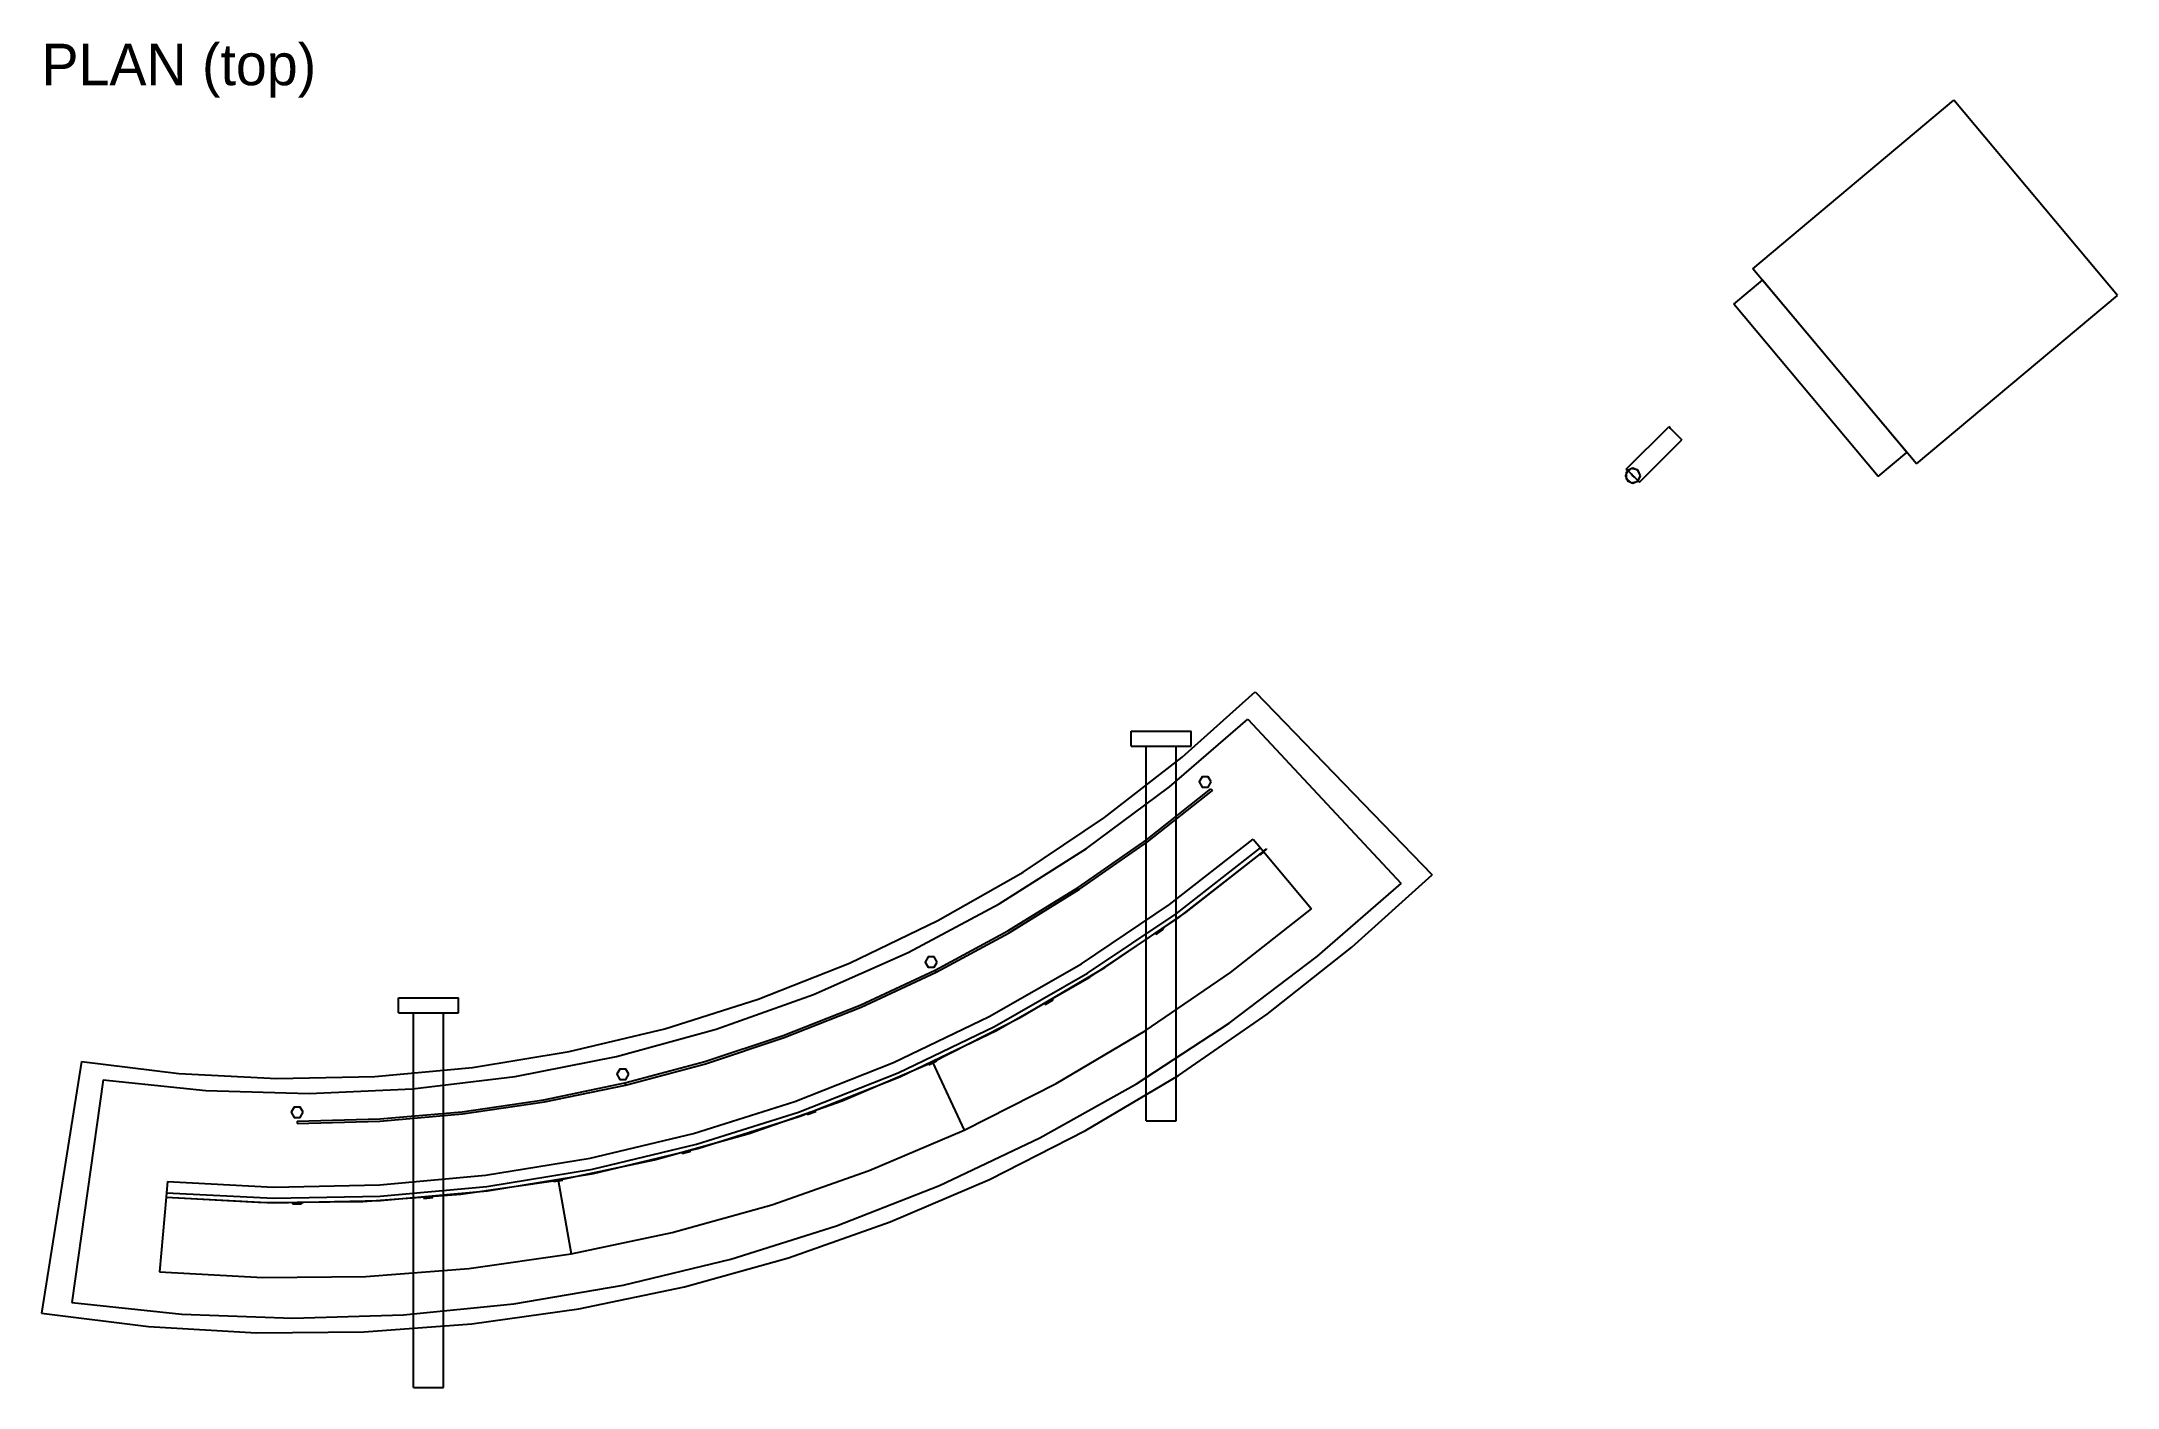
# Model space of a CAD drawing. Header units: metres. Extents: x -341 to 2429, y -2252 to 2711.
# Drawn here: x -341 to 2429, y -2252 to -456 of the extents above.
import ezdxf

# ---------------------------------------------------------------- set-up
doc = ezdxf.new("R2010")
doc.units = ezdxf.units.M
for name, color, linetype in [('HIDDEN', 8, 'Continuous'), ('TEXT', 3, 'Continuous'), ('VISIBLE', 7, 'Continuous')]:
    doc.layers.add(name, color=color, linetype=linetype)

msp = doc.modelspace()

# ---------------------------------------------------------------- texts
at = {"layer": 'TEXT'}
msp.add_text('PLAN (top)', height=55.4, dxfattribs=at).set_placement((-341, -514.1))

# ---------------------------------------------------------------- linework, layer by layer
at = {"layer": 'HIDDEN'}
for points in [[(1942.3, -759.1), (2210.5, -534.1)], [(2429, -794.6), (2210.5, -534.1)], [(1916.9, -806.5), (1955.2, -774.4)], [(2160.9, -1019.5), (1942.3, -759.1)], [(2148, -1004.2), (1955.2, -774.4)], [(2148, -1004.2), (1955.2, -774.4)], [(2160.9, -1019.5), (2429, -794.6)], [(2109.7, -1036.3), (1916.9, -806.5)], [(1847.9, -987.5), (1847.7, -987.3), (1847, -986.7), (1845.9, -985.6), (1844.6, -984.2), (1842.9, -982.5), (1841, -980.7), (1839, -978.7), (1837.1, -976.7), (1835.2, -974.9), (1833.5, -973.2), (1832.1, -971.8), (1831.1, -970.7), (1830.4, -970.1), (1830.2, -969.9)], [(2109.7, -1036.3), (2148, -1004.2)], [(1792.5, -1035.3), (1788.7, -1027.4), (1780.2, -1025.5), (1773.5, -1030.9), (1773.5, -1039.6), (1780.2, -1045), (1788.7, -1043.1), (1792.5, -1035.3)], [(1791.3, -1044.1), (1791.1, -1043.9), (1790.4, -1043.2), (1789.4, -1042.2), (1788, -1040.8), (1786.3, -1039.1), (1784.4, -1037.2), (1782.5, -1035.3), (1780.5, -1033.3), (1778.6, -1031.4), (1777, -1029.7), (1775.6, -1028.3), (1774.5, -1027.3), (1773.9, -1026.6), (1773.6, -1026.4)], [(1792.5, -1035.3), (1789.5, -1028.2), (1782.5, -1025.3), (1775.4, -1028.2)], [(1789.5, -1042.3), (1792.5, -1035.3)], [(-287.8, -1817.3), (-157.9, -1833.2), (-27.2, -1839.8), (103.7, -1837.1), (234, -1825.1), (363.2, -1803.8), (490.5, -1773.4), (615.4, -1734), (737.1, -1685.9), (855.1, -1629.2), (968.8, -1564.3), (1077.5, -1491.5), (1180.8, -1411.1), (1278.2, -1323.6)], [(1278.2, -1323.6), (1514.4, -1568.2)], [(-258.9, -1841.9), (-121.6, -1856), (16.2, -1859.9), (154, -1853.6), (291, -1837.1), (426.3, -1810.5), (559.3, -1773.9), (689.2, -1727.6), (815.4, -1671.8), (937, -1606.7), (1053.5, -1532.9), (1164.2, -1450.6), (1268.5, -1360.3)], [(1112.9, -1396.5), (1112.9, -1376.5)], [(1112.9, -1376.5), (1192.9, -1376.5)], [(1192.9, -1396.5), (1192.9, -1376.5)], [(1268.5, -1360.3), (1473.1, -1579.7)], [(1112.9, -1396.5), (1192.9, -1396.5)], [(1132.9, -1896.5), (1132.9, -1396.5)], [(1132.9, -1396.5), (1172.9, -1396.5)], [(1132.9, -1396.5), (1172.9, -1396.5)], [(1172.9, -1896.5), (1172.9, -1396.5)], [(1172.9, -1837.6), (1172.9, -1417.7)], [(1219.7, -1444), (1215.7, -1437.1), (1207.7, -1437.1), (1203.7, -1444), (1207.7, -1450.9), (1215.7, -1450.9), (1219.7, -1444)], [(851.4, -1695.2), (948.5, -1642.9), (1042.4, -1584.9), (1132.8, -1521.6), (1219.4, -1453.2)], [(852.7, -1697.9), (950, -1645.4), (1044.1, -1587.4), (1134.6, -1524), (1221.3, -1455.5)], [(1132.9, -1862.5), (1132.9, -1449.9)], [(1219.4, -1453.2), (1221.3, -1455.5)], [(-173, -1977.4), (-31.5, -1984.8), (110.2, -1981.9), (251.3, -1969), (391.1, -1946.1), (529, -1913.2), (664.1, -1870.6), (795.8, -1818.5), (923.5, -1757.1), (1046.5, -1686.7), (1164.2, -1607.7), (1275.9, -1520.6)], [(-173, -1977.4), (-31.5, -1984.8), (110.2, -1981.9), (251.3, -1969), (391.1, -1946.1), (529, -1913.2), (664.1, -1870.6), (795.8, -1818.5), (923.5, -1757.1), (1046.5, -1686.7), (1164.2, -1607.7), (1275.9, -1520.6)], [(-173, -1977.4), (-31.5, -1984.8), (110.2, -1981.9), (251.3, -1969), (391.1, -1946.1), (529, -1913.2), (664.1, -1870.6), (795.8, -1818.5), (923.5, -1757.1), (1046.5, -1686.7), (1164.2, -1607.7), (1275.9, -1520.6)], [(1275.9, -1520.6), (1285.6, -1532.1)], [(1275.9, -1520.6), (1285.6, -1532.1)], [(1275.9, -1520.6), (1285.6, -1532.1)], [(-174.8, -1998.4), (-31.8, -2005.7), (111.3, -2002.9), (253.9, -1989.9), (395.3, -1966.7), (534.5, -1933.5), (671.1, -1890.4), (804.3, -1837.7), (933.3, -1775.7), (1057.6, -1704.5), (1176.5, -1624.8), (1289.4, -1536.7)], [(-174.8, -1998.4), (-31.8, -2005.7), (111.3, -2002.9), (253.9, -1989.9), (395.3, -1966.7), (534.5, -1933.5), (671.1, -1890.4), (804.3, -1837.7), (933.3, -1775.7), (1057.6, -1704.5), (1176.5, -1624.8), (1289.4, -1536.7)], [(-174.3, -1992.4), (-31.7, -1999.7), (111, -1996.9), (253.2, -1983.9), (394.1, -1960.8), (532.9, -1927.7), (669.1, -1884.8), (801.9, -1832.2), (930.5, -1770.3), (1054.5, -1699.5), (1173, -1619.9), (1285.6, -1532.1)], [(-174.3, -1992.4), (-31.7, -1999.7), (111, -1996.9), (253.2, -1983.9), (394.1, -1960.8), (532.9, -1927.7), (669.1, -1884.8), (801.9, -1832.2), (930.5, -1770.3), (1054.5, -1699.5), (1173, -1619.9), (1285.6, -1532.1)], [(-174.3, -1992.4), (-31.7, -1999.7), (111, -1996.9), (253.2, -1983.9), (394.1, -1960.8), (532.9, -1927.7), (669.1, -1884.8), (801.9, -1832.2), (930.5, -1770.3), (1054.5, -1699.5), (1173, -1619.9), (1285.6, -1532.1)], [(-174.3, -1992.4), (-31.7, -1999.7), (111, -1996.9), (253.2, -1983.9), (394.1, -1960.8), (532.9, -1927.7), (669.1, -1884.8), (801.9, -1832.2), (930.5, -1770.3), (1054.5, -1699.5), (1173, -1619.9), (1285.6, -1532.1)], [(847.8, -1818.1), (964.9, -1758.7), (1077.8, -1691.8), (1186.2, -1617.7), (1289.4, -1536.7)], [(1284.8, -1540.5), (1289.4, -1536.7)], [(1284.8, -1540.5), (1289.4, -1536.7)], [(1284.8, -1540.5), (1285.5, -1541.3)], [(1284.8, -1540.5), (1285.5, -1541.3)], [(1285.5, -1541.3), (1290.1, -1537.5)], [(1285.5, -1541.3), (1290.1, -1537.5)], [(1285.6, -1532.1), (1289.4, -1536.7)], [(1285.6, -1539.9), (1293.3, -1533.5)], [(1285.6, -1539.9), (1289.4, -1536.7)], [(1285.6, -1539.9), (1285.9, -1540.3)], [(1285.6, -1539.9), (1285.9, -1540.3)], [(1285.9, -1540.3), (1293.6, -1533.8)], [(1285.9, -1540.3), (1289.8, -1537.1)], [(1289.4, -1536.7), (1353.7, -1613.3)], [(1290.1, -1537.5), (1289.4, -1536.7)], [(1290.1, -1537.5), (1289.4, -1536.7)], [(1293.3, -1533.5), (1293.6, -1533.8)], [(-341, -2153.2), (-198.1, -2171), (-54.3, -2179.3), (89.7, -2178.2), (233.3, -2167.5), (375.9, -2147.4), (516.8, -2117.8), (655.5, -2079.1), (791.4, -2031.3), (923.8, -1974.6), (1052.1, -1909.3), (1175.9, -1835.7), (1294.5, -1754), (1407.5, -1664.7), (1514.4, -1568.2)], [(-300.6, -2139), (-153.6, -2154.5), (-5.8, -2160), (142, -2155.3), (289.1, -2140.6), (434.9, -2115.8), (578.6, -2081.1), (719.7, -2036.6), (857.3, -1982.6), (990.9, -1919.3), (1119.9, -1847), (1243.7, -1766), (1361.6, -1676.8), (1473.1, -1579.7)], [(890, -1908.7), (1013, -1846.4), (1131.6, -1776.2), (1245.3, -1698.4), (1353.7, -1613.3)], [(1145.7, -1646.7), (1155.5, -1639.8)], [(1145.7, -1646.7), (1155.5, -1639.8)], [(1145.7, -1646.7), (1146.2, -1647.5)], [(1145.7, -1646.7), (1146.2, -1647.5)], [(1146.2, -1647.5), (1156.1, -1640.6)], [(1146.2, -1647.5), (1156.1, -1640.6)], [(1146.5, -1646.1), (1154.7, -1640.3)], [(1146.5, -1646.1), (1154.7, -1640.3)], [(1146.5, -1646.1), (1146.8, -1646.5)], [(1146.5, -1646.1), (1146.8, -1646.5)], [(1146.8, -1646.5), (1155, -1640.8)], [(1146.8, -1646.5), (1155, -1640.8)], [(1154.7, -1640.3), (1155, -1640.8)], [(1154.7, -1640.3), (1155, -1640.8)], [(1155.5, -1639.8), (1156.1, -1640.6)], [(1155.5, -1639.8), (1156.1, -1640.6)], [(854, -1684.5), (850, -1677.6), (842, -1677.6), (838, -1684.5), (842, -1691.4), (850, -1691.4), (854, -1684.5)], [(437.5, -1845.9), (544.1, -1817.3), (648.8, -1782.6), (751.4, -1741.9), (851.4, -1695.2)], [(438.2, -1848.8), (544.9, -1820.2), (649.8, -1785.4), (752.6, -1744.6), (852.7, -1697.9)], [(851.4, -1695.2), (852.7, -1697.9)], [(851.4, -1695.2), (852.7, -1697.9)], [(135.2, -1752.4), (135.2, -1732.4)], [(135.2, -1732.4), (215.2, -1732.4)], [(215.2, -1752.4), (215.2, -1732.4)], [(997.8, -1740.2), (1008.2, -1734.2)], [(997.8, -1740.2), (1008.2, -1734.2)], [(997.8, -1740.2), (998.3, -1741.1)], [(997.8, -1740.2), (998.3, -1741.1)], [(998.3, -1741.1), (1008.7, -1735.1)], [(998.3, -1741.1), (1008.7, -1735.1)], [(998.7, -1739.7), (1007.3, -1734.7)], [(998.7, -1739.7), (1007.3, -1734.7)], [(998.7, -1739.7), (998.9, -1740.2)], [(998.7, -1739.7), (998.9, -1740.2)], [(998.9, -1740.2), (1007.6, -1735.2)], [(998.9, -1740.2), (1007.6, -1735.2)], [(1007.3, -1734.7), (1007.6, -1735.2)], [(1007.3, -1734.7), (1007.6, -1735.2)], [(1008.2, -1734.2), (1008.7, -1735.1)], [(1008.2, -1734.2), (1008.7, -1735.1)], [(135.2, -1752.4), (215.2, -1752.4)], [(155.2, -2252.4), (155.2, -1752.4)], [(155.2, -1752.4), (195.2, -1752.4)], [(155.2, -1752.4), (195.2, -1752.4)], [(195.2, -2252.4), (195.2, -1752.4)], [(-287.8, -1817.3), (-341, -2153.2)], [(348.3, -1975.5), (476.8, -1948.5), (603.2, -1913.2), (727.1, -1869.6), (847.8, -1818.1)], [(442.7, -1834.2), (438.7, -1827.3), (430.7, -1827.3), (426.7, -1834.2), (430.7, -1841.1), (438.7, -1841.1), (442.7, -1834.2)], [(842.3, -1820.6), (847.8, -1818.1)], [(842.3, -1820.6), (847.8, -1818.1)], [(842.3, -1820.6), (842.8, -1821.5)], [(842.3, -1820.6), (842.8, -1821.5)], [(842.8, -1821.5), (848.2, -1819)], [(842.8, -1821.5), (848.2, -1819)], [(843.2, -1820.2), (852.3, -1815.9)], [(843.2, -1820.2), (852.3, -1815.9)], [(843.2, -1820.2), (843.4, -1820.6)], [(843.2, -1820.2), (843.4, -1820.6)], [(843.4, -1820.6), (852.5, -1816.4)], [(843.4, -1820.6), (852.5, -1816.4)], [(847.8, -1818.1), (853.2, -1815.5)], [(847.8, -1818.1), (853.2, -1815.5)], [(847.8, -1818.1), (890, -1908.7)], [(848.2, -1819), (847.8, -1818.1)], [(848.2, -1819), (847.8, -1818.1)], [(847.8, -1818.1), (890, -1908.7)], [(848.2, -1819), (847.8, -1818.1)], [(848.2, -1819), (847.8, -1818.1)], [(848.2, -1819), (853.6, -1816.4)], [(848.2, -1819), (853.6, -1816.4)], [(852.3, -1815.9), (852.5, -1816.4)], [(852.3, -1815.9), (852.5, -1816.4)], [(853.2, -1815.5), (853.6, -1816.4)], [(853.2, -1815.5), (853.6, -1816.4)], [(-258.9, -1841.9), (-300.6, -2139)], [(0, -1897), (110.3, -1893.8), (220.2, -1884.2), (329.4, -1868.2), (437.5, -1845.9)], [(0, -1900), (110.5, -1896.8), (220.6, -1887.2), (329.9, -1871.1), (438.2, -1848.8)], [(155.2, -2174.5), (155.2, -1833.4)], [(195.2, -2171.2), (195.2, -1829.6)], [(437.5, -1845.9), (438.2, -1848.8)], [(437.5, -1845.9), (438.2, -1848.8)], [(8, -1885), (4, -1878.1), (-4, -1878.1), (-8, -1885), (-4, -1891.9), (4, -1891.9), (8, -1885)], [(680.5, -1887.1), (691.7, -1883)], [(680.5, -1887.1), (691.7, -1883)], [(681.4, -1886.7), (690.8, -1883.3)], [(681.4, -1886.7), (690.8, -1883.3)], [(690.8, -1883.3), (691, -1883.8)], [(690.8, -1883.3), (691, -1883.8)], [(691.7, -1883), (692.1, -1883.9)], [(691.7, -1883), (692.1, -1883.9)], [(0, -1897), (0, -1900)], [(365.7, -2074), (500.6, -2045.6), (633.3, -2008.5), (763.3, -1962.8), (890, -1908.7)], [(680.5, -1887.1), (680.8, -1888)], [(680.5, -1887.1), (680.8, -1888)], [(680.8, -1888), (692.1, -1883.9)], [(680.8, -1888), (692.1, -1883.9)], [(681.4, -1886.7), (681.6, -1887.2)], [(681.4, -1886.7), (681.6, -1887.2)], [(681.6, -1887.2), (691, -1883.8)], [(681.6, -1887.2), (691, -1883.8)], [(1132.9, -1896.5), (1172.9, -1896.5)], [(513.4, -1939.2), (525, -1936.1)], [(513.4, -1939.2), (525, -1936.1)], [(513.6, -1940.2), (525.2, -1937.1)], [(513.6, -1940.2), (525.2, -1937.1)], [(514.4, -1938.9), (524, -1936.3)], [(514.4, -1938.9), (524, -1936.3)], [(514.4, -1938.9), (514.5, -1939.4)], [(514.4, -1938.9), (514.5, -1939.4)], [(514.5, -1939.4), (524.1, -1936.8)], [(514.5, -1939.4), (524.1, -1936.8)], [(524, -1936.3), (524.1, -1936.8)], [(524, -1936.3), (524.1, -1936.8)], [(525, -1936.1), (525.2, -1937.1)], [(525, -1936.1), (525.2, -1937.1)], [(513.4, -1939.2), (513.6, -1940.2)], [(513.4, -1939.2), (513.6, -1940.2)], [(-174.8, -1998.4), (-43.8, -2005.5), (87.5, -2004.1), (218.4, -1994.1), (348.3, -1975.5)], [(-174.3, -1992.4), (-174.8, -1998.4)], [(-173, -1977.4), (-174.3, -1992.4)], [(-173, -1977.4), (-174.3, -1992.4)], [(-173, -1977.4), (-174.3, -1992.4)], [(342.4, -1976.6), (348.3, -1975.5)], [(342.4, -1976.6), (348.3, -1975.5)], [(342.4, -1976.6), (342.6, -1977.5)], [(342.4, -1976.6), (342.6, -1977.5)], [(342.6, -1977.5), (348.5, -1976.5)], [(342.6, -1977.5), (348.5, -1976.5)], [(343.4, -1976.4), (353.3, -1974.6)], [(343.4, -1976.4), (353.3, -1974.6)], [(343.4, -1976.4), (343.5, -1976.9)], [(343.4, -1976.4), (343.5, -1976.9)], [(343.5, -1976.9), (353.3, -1975.1)], [(343.5, -1976.9), (353.3, -1975.1)], [(348.3, -1975.5), (354.2, -1974.5)], [(348.3, -1975.5), (354.2, -1974.5)], [(348.3, -1975.5), (365.7, -2074)], [(348.5, -1976.5), (348.3, -1975.5)], [(348.5, -1976.5), (348.3, -1975.5)], [(348.3, -1975.5), (365.7, -2074)], [(348.5, -1976.5), (348.3, -1975.5)], [(348.5, -1976.5), (348.3, -1975.5)], [(348.5, -1976.5), (354.4, -1975.5)], [(348.5, -1976.5), (354.4, -1975.5)], [(353.3, -1974.6), (353.3, -1975.1)], [(353.3, -1974.6), (353.3, -1975.1)], [(354.2, -1974.5), (354.4, -1975.5)], [(354.2, -1974.5), (354.4, -1975.5)], [(-174.8, -1998.4), (-183.5, -2098)], [(-6, -2006), (6, -2006)], [(-6, -2006), (6, -2006)], [(-6, -2006), (-6, -2007)], [(-6, -2006), (-6, -2007)], [(-6, -2007), (6, -2007)], [(-6, -2007), (6, -2007)], [(-5, -2006), (-5, -2006.5)], [(-5, -2006), (5, -2006)], [(-5, -2006), (-5, -2006.5)], [(-5, -2006), (5, -2006)], [(-5, -2006.5), (5, -2006.5)], [(-5, -2006.5), (5, -2006.5)], [(5, -2006), (5, -2006.5)], [(5, -2006), (5, -2006.5)], [(6, -2006), (6, -2007)], [(6, -2006), (6, -2007)], [(168.9, -1998.9), (180.8, -1997.8)], [(168.9, -1998.9), (180.8, -1997.8)], [(168.9, -1999.9), (180.9, -1998.8)], [(168.9, -1999.9), (180.9, -1998.8)], [(168.9, -1998.9), (168.9, -1999.9)], [(168.9, -1998.9), (168.9, -1999.9)], [(169.9, -1998.8), (179.8, -1997.9)], [(169.9, -1998.8), (179.8, -1997.9)], [(169.9, -1999.3), (179.9, -1998.4)], [(169.9, -1999.3), (179.9, -1998.4)], [(169.9, -1998.8), (169.9, -1999.3)], [(169.9, -1998.8), (169.9, -1999.3)], [(179.8, -1997.9), (179.9, -1998.4)], [(179.8, -1997.9), (179.9, -1998.4)], [(180.8, -1997.8), (180.9, -1998.8)], [(180.8, -1997.8), (180.9, -1998.8)], [(-183.5, -2098), (-45.9, -2105.5), (91.9, -2104), (229.3, -2093.5), (365.7, -2074)], [(155.2, -2252.4), (195.2, -2252.4)]]:
    msp.add_lwpolyline(points, dxfattribs=at)
at = {"layer": 'VISIBLE'}
for points in [[(1942.3, -759.1), (2210.5, -534.1)], [(2429, -794.6), (2210.5, -534.1)], [(1916.9, -806.5), (1955.2, -774.4)], [(2160.9, -1019.5), (1942.3, -759.1)], [(2160.9, -1019.5), (2429, -794.6)], [(2109.7, -1036.3), (1916.9, -806.5)], [(1773.6, -1026.4), (1830.2, -969.9)], [(1791.3, -1044.1), (1847.9, -987.5)], [(1830.2, -969.9), (1830.4, -970.1), (1831.1, -970.7), (1832.1, -971.8), (1833.5, -973.2), (1835.2, -974.9), (1837.1, -976.7), (1839, -978.7), (1841, -980.7), (1842.9, -982.5), (1844.6, -984.2), (1845.9, -985.6), (1847, -986.7), (1847.7, -987.3), (1847.9, -987.5)], [(2109.7, -1036.3), (2148, -1004.2)], [(1775.4, -1028.2), (1772.5, -1035.3), (1775.4, -1042.3), (1782.5, -1045.3), (1789.5, -1042.3)], [(1773.6, -1026.4), (1773.9, -1026.6), (1774.5, -1027.3), (1775.6, -1028.3), (1777, -1029.7), (1778.6, -1031.4), (1780.5, -1033.3), (1782.5, -1035.3), (1784.4, -1037.2), (1786.3, -1039.1), (1788, -1040.8), (1789.4, -1042.2), (1790.4, -1043.2), (1791.1, -1043.9), (1791.3, -1044.1)], [(-287.8, -1817.3), (-157.9, -1833.2), (-27.2, -1839.8), (103.7, -1837.1), (234, -1825.1), (363.2, -1803.8), (490.5, -1773.4), (615.4, -1734), (737.1, -1685.9), (855.1, -1629.2), (968.8, -1564.3), (1077.5, -1491.5), (1180.8, -1411.1), (1278.2, -1323.6)], [(1278.2, -1323.6), (1514.4, -1568.2)], [(-258.9, -1841.9), (-121.6, -1856), (16.2, -1859.9), (154, -1853.6), (291, -1837.1), (426.3, -1810.5), (559.3, -1773.9), (689.2, -1727.6), (815.4, -1671.8), (937, -1606.7), (1053.5, -1532.9), (1164.2, -1450.6), (1268.5, -1360.3)], [(1112.9, -1396.5), (1112.9, -1376.5)], [(1112.9, -1376.5), (1192.9, -1376.5)], [(1192.9, -1396.5), (1192.9, -1376.5)], [(1268.5, -1360.3), (1473.1, -1579.7)], [(1112.9, -1396.5), (1192.9, -1396.5)], [(1132.9, -1449.9), (1132.9, -1396.5)], [(1172.9, -1417.7), (1172.9, -1396.5)], [(1219.7, -1444), (1215.7, -1437.1), (1207.7, -1437.1), (1203.7, -1444), (1207.7, -1450.9), (1215.7, -1450.9), (1219.7, -1444)], [(851.4, -1695.2), (948.5, -1642.9), (1042.4, -1584.9), (1132.8, -1521.6), (1219.4, -1453.2)], [(852.7, -1697.9), (950, -1645.4), (1044.1, -1587.4), (1134.6, -1524), (1221.3, -1455.5)], [(1219.4, -1453.2), (1221.3, -1455.5)], [(-173, -1977.4), (-31.5, -1984.8), (110.2, -1981.9), (251.3, -1969), (391.1, -1946.1), (529, -1913.2), (664.1, -1870.6), (795.8, -1818.5), (923.5, -1757.1), (1046.5, -1686.7), (1164.2, -1607.7), (1275.9, -1520.6)], [(1275.9, -1520.6), (1285.6, -1532.1)], [(-174.3, -1992.4), (-31.7, -1999.7), (111, -1996.9), (253.2, -1983.9), (394.1, -1960.8), (532.9, -1927.7), (669.1, -1884.8), (801.9, -1832.2), (930.5, -1770.3), (1054.5, -1699.5), (1173, -1619.9), (1285.6, -1532.1)], [(-174.3, -1992.4), (-31.7, -1999.7), (111, -1996.9), (253.2, -1983.9), (394.1, -1960.8), (532.9, -1927.7), (669.1, -1884.8), (801.9, -1832.2), (930.5, -1770.3), (1054.5, -1699.5), (1173, -1619.9), (1285.6, -1532.1)], [(847.8, -1818.1), (964.9, -1758.7), (1077.8, -1691.8), (1186.2, -1617.7), (1289.4, -1536.7)], [(1285.6, -1532.1), (1289.4, -1536.7)], [(1289.4, -1536.7), (1293.3, -1533.5)], [(1289.4, -1536.7), (1353.7, -1613.3)], [(1289.8, -1537.1), (1293.6, -1533.8)], [(1293.3, -1533.5), (1293.6, -1533.8)], [(-341, -2153.2), (-198.1, -2171), (-54.3, -2179.3), (89.7, -2178.2), (233.3, -2167.5), (375.9, -2147.4), (516.8, -2117.8), (655.5, -2079.1), (791.4, -2031.3), (923.8, -1974.6), (1052.1, -1909.3), (1175.9, -1835.7), (1294.5, -1754), (1407.5, -1664.7), (1514.4, -1568.2)], [(-300.6, -2139), (-153.6, -2154.5), (-5.8, -2160), (142, -2155.3), (289.1, -2140.6), (434.9, -2115.8), (578.6, -2081.1), (719.7, -2036.6), (857.3, -1982.6), (990.9, -1919.3), (1119.9, -1847), (1243.7, -1766), (1361.6, -1676.8), (1473.1, -1579.7)], [(890, -1908.7), (1013, -1846.4), (1131.6, -1776.2), (1245.3, -1698.4), (1353.7, -1613.3)], [(854, -1684.5), (850, -1677.6), (842, -1677.6), (838, -1684.5), (842, -1691.4), (850, -1691.4), (854, -1684.5)], [(437.5, -1845.9), (544.1, -1817.3), (648.8, -1782.6), (751.4, -1741.9), (851.4, -1695.2)], [(438.2, -1848.8), (544.9, -1820.2), (649.8, -1785.4), (752.6, -1744.6), (852.7, -1697.9)], [(851.4, -1695.2), (852.7, -1697.9)], [(851.4, -1695.2), (852.7, -1697.9)], [(135.2, -1752.4), (135.2, -1732.4)], [(135.2, -1732.4), (215.2, -1732.4)], [(215.2, -1752.4), (215.2, -1732.4)], [(135.2, -1752.4), (215.2, -1752.4)], [(155.2, -1833.4), (155.2, -1752.4)], [(195.2, -1829.6), (195.2, -1752.4)], [(-287.8, -1817.3), (-341, -2153.2)], [(348.3, -1975.5), (476.8, -1948.5), (603.2, -1913.2), (727.1, -1869.6), (847.8, -1818.1)], [(442.7, -1834.2), (438.7, -1827.3), (430.7, -1827.3), (426.7, -1834.2), (430.7, -1841.1), (438.7, -1841.1), (442.7, -1834.2)], [(847.8, -1818.1), (890, -1908.7)], [(847.8, -1818.1), (890, -1908.7)], [(-258.9, -1841.9), (-300.6, -2139)], [(0, -1897), (110.3, -1893.8), (220.2, -1884.2), (329.4, -1868.2), (437.5, -1845.9)], [(0, -1900), (110.5, -1896.8), (220.6, -1887.2), (329.9, -1871.1), (438.2, -1848.8)], [(437.5, -1845.9), (438.2, -1848.8)], [(437.5, -1845.9), (438.2, -1848.8)], [(1172.9, -1896.5), (1172.9, -1837.6)], [(8, -1885), (4, -1878.1), (-4, -1878.1), (-8, -1885), (-4, -1891.9), (4, -1891.9), (8, -1885)], [(1132.9, -1896.5), (1132.9, -1862.5)], [(0, -1897), (0, -1900)], [(365.7, -2074), (500.6, -2045.6), (633.3, -2008.5), (763.3, -1962.8), (890, -1908.7)], [(1132.9, -1896.5), (1172.9, -1896.5)], [(-174.8, -1998.4), (-43.8, -2005.5), (87.5, -2004.1), (218.4, -1994.1), (348.3, -1975.5)], [(-174.3, -1992.4), (-174.8, -1998.4)], [(-173, -1977.4), (-174.3, -1992.4)], [(348.3, -1975.5), (365.7, -2074)], [(348.3, -1975.5), (365.7, -2074)], [(-174.8, -1998.4), (-183.5, -2098)], [(-183.5, -2098), (-45.9, -2105.5), (91.9, -2104), (229.3, -2093.5), (365.7, -2074)], [(155.2, -2252.4), (155.2, -2174.5)], [(195.2, -2252.4), (195.2, -2171.2)], [(155.2, -2252.4), (195.2, -2252.4)]]:
    msp.add_lwpolyline(points, dxfattribs=at)

msp.set_redraw_order([(e.dxf.handle, doc.entitydb.next_handle()) for e in msp.query("TEXT MTEXT ATTDEF DIMENSION ARC_DIMENSION")])  # texts and dimensions are drawn at this point

doc.saveas('drawing.dxf')
